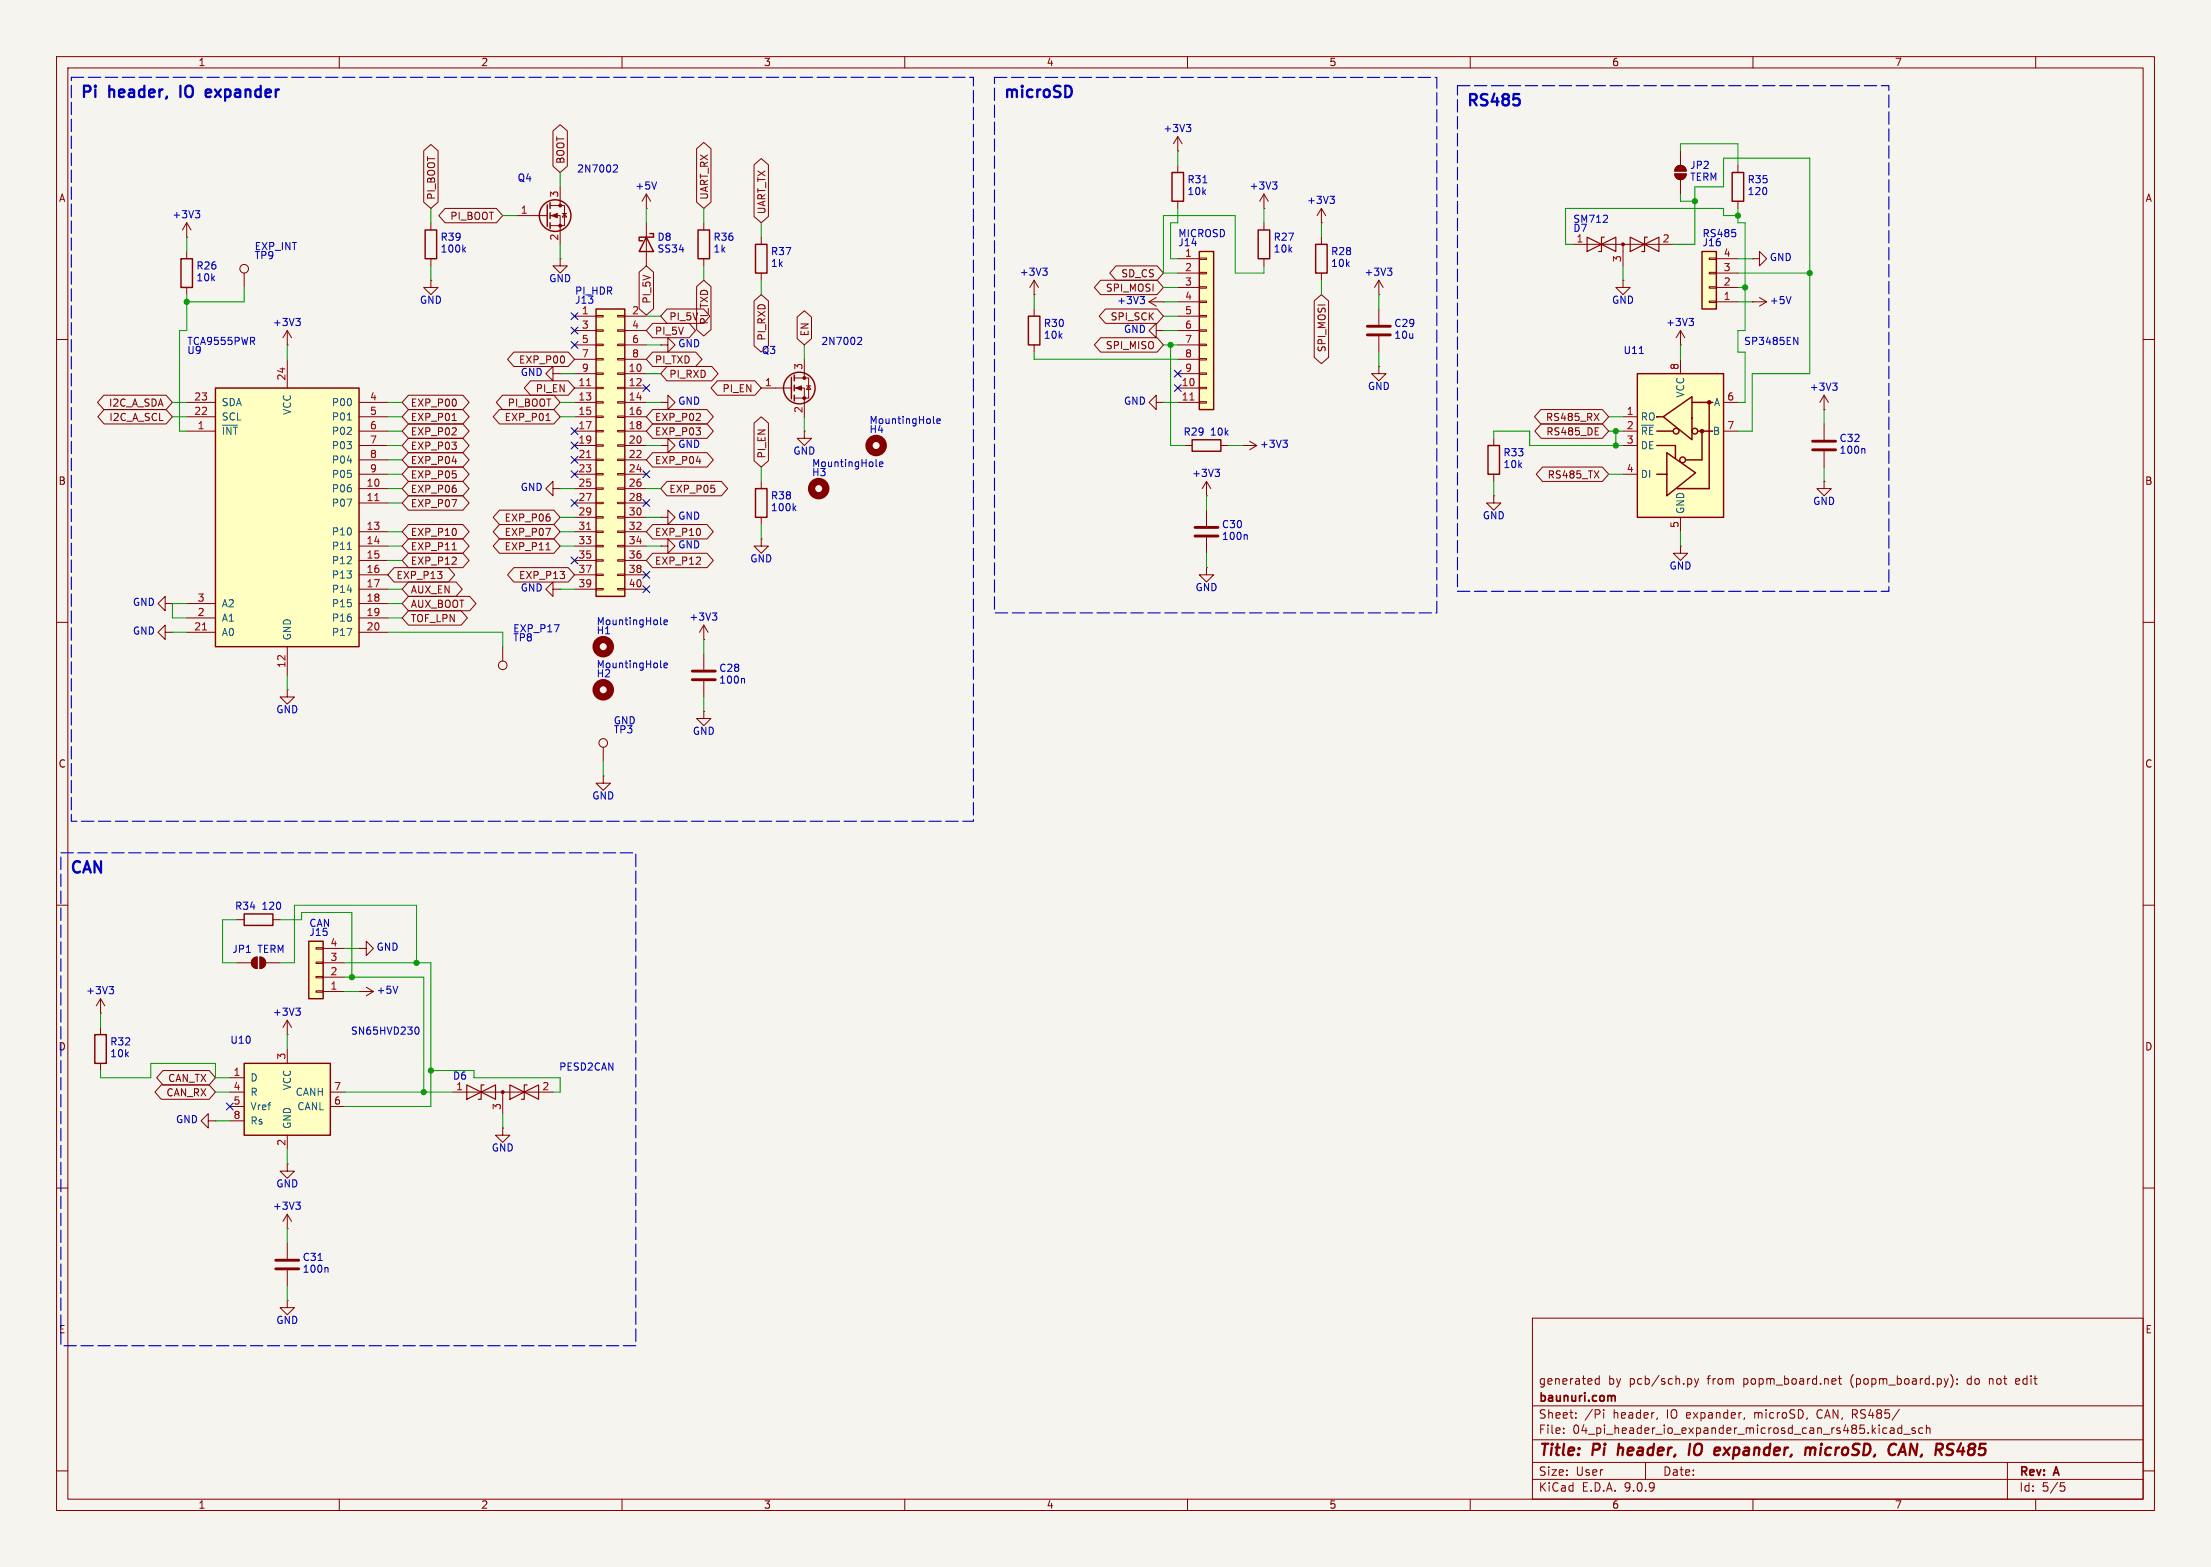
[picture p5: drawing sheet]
<svg xmlns="http://www.w3.org/2000/svg" width="391mm" height="277mm" viewBox="0 0 391 277" stroke-linecap="round" stroke-linejoin="round" font-family="sans-serif">
<defs><g id="words">
<g font-size="2.8" fill="#0000c2">
<text x="14.1" y="17.4">Pi</text>
<text x="19.4" y="17.4">header,</text>
<text x="32.8" y="17.4">IO</text>
<text x="38.1" y="17.4">expander</text>
<text x="177.4" y="17.4">microSD</text>
<text x="259.3" y="18.9">RS485</text>
<text x="12.3" y="154.5">CAN</text>
</g>
<g font-size="2.8" fill="#840000">
<text x="272" y="257.9">Title:</text>
<text x="281.7" y="257.9">Pi</text>
<text x="286.9" y="257.9">header,</text>
<text x="300.3" y="257.9">IO</text>
<text x="305.7" y="257.9">expander,</text>
<text x="322.5" y="257.9">microSD,</text>
<text x="338" y="257.9">CAN,</text>
<text x="347.1" y="257.9">RS485</text>
</g>
<g font-size="2.1" fill="#840000">
<text x="272" y="245">generated</text>
<text x="284.4" y="245">by</text>
<text x="288.2" y="245">pcb/sch.py</text>
<text x="302.1" y="245">from</text>
<text x="308.6" y="245">popm_board.net</text>
<text x="327.6" y="245">(popm_board.py):</text>
<text x="348.4" y="245">do</text>
<text x="352.5" y="245">not</text>
<text x="357.3" y="245">edit</text>
<text x="272" y="251">Sheet:</text>
<text x="272" y="248.2">baunuri.com</text>
<text x="280.2" y="251">/Pi</text>
<text x="285.3" y="251">header,</text>
<text x="294.9" y="251">IO expander,</text>
<text x="310.6" y="251">microSD,</text>
<text x="321.9" y="251">CAN, RS485/</text>
<text x="272" y="253.7">File:</text>
<text x="278.1" y="253.7">04_pi_header_io_expander_microsd_can_rs485.kicad_sch</text>
<text x="272" y="263.9">KiCad</text>
<text x="272" y="261.1">Size:</text>
<text x="278.7" y="261.1">User</text>
<text x="279.7" y="263.9">E.D.A.</text>
<text x="287.3" y="263.9">9.0.9</text>
<text x="294" y="261.1">Date:</text>
<text x="357" y="261.3">Rev:</text>
<text x="357" y="263.9">Id:</text>
<text x="361.1" y="263.9">5/5</text>
<text x="363.4" y="261.3">A</text>
</g>
<g font-size="1.8" fill="#840000">
<text x="35" y="11.9">1</text>
<text x="85" y="11.9">2</text>
<text x="135" y="11.9">3</text>
<text x="185" y="11.9">4</text>
<text x="235" y="11.9">5</text>
<text x="285" y="11.9">6</text>
<text x="335" y="11.9">7</text>
<text x="100" y="29.1" transform="rotate(-90 100 29.1)">BOOT</text>
<text x="10.3" y="35.9">A</text>
<text x="77.2" y="35.4" transform="rotate(-90 77.2 35.4)">PI_BOOT</text>
<text x="125.4" y="35.4" transform="rotate(-90 125.4 35.4)">UART_RX</text>
<text x="379.3" y="35.9">A</text>
<text x="79.5" y="39.1">PI_BOOT</text>
<text x="135.6" y="38" transform="rotate(-90 135.6 38)">UART_TX</text>
<text x="115.3" y="53.8" transform="rotate(-90 115.3 53.8)">PI_5V</text>
<text x="198.2" y="49.2">SD_CS</text>
<text x="115.7" y="59.4">PI_5V</text>
<text x="118.3" y="56.8">PI_5V</text>
<text x="125.4" y="57.5" transform="rotate(-90 125.4 57.5)">PI_TXD</text>
<text x="143.2" y="59.5" transform="rotate(-90 143.2 59.5)">EN</text>
<text x="196.3" y="56.8">SPI_SCK</text>
<text x="91.7" y="64.5">EXP_P00</text>
<text x="115.7" y="64.5">PI_TXD</text>
<text x="135.6" y="60.3" transform="rotate(-90 135.6 60.3)">PI_RXD</text>
<text x="195.5" y="61.9">SPI_MISO</text>
<text x="234.6" y="62.4" transform="rotate(-90 234.6 62.4)">SPI_MOSI</text>
<text x="94.6" y="69.5">PI_EN</text>
<text x="118.3" y="67">PI_RXD</text>
<text x="127.7" y="69.5">PI_EN</text>
<text x="19.2" y="72.1">I2C_A_SDA</text>
<text x="19.2" y="74.6">I2C_A_SCL</text>
<text x="72.5" y="72.1">EXP_P00</text>
<text x="72.5" y="77.2">EXP_P02</text>
<text x="72.5" y="74.6">EXP_P01</text>
<text x="89.1" y="74.6">EXP_P01</text>
<text x="89.7" y="72.1">PI_BOOT</text>
<text x="115.7" y="77.2">EXP_P03</text>
<text x="115.7" y="74.6">EXP_P02</text>
<text x="273.3" y="74.6">RS485_RX</text>
<text x="273.4" y="77.2">RS485_DE</text>
<text x="72.5" y="82.2">EXP_P04</text>
<text x="72.5" y="79.7">EXP_P03</text>
<text x="115.7" y="82.2">EXP_P04</text>
<text x="135.6" y="81.1" transform="rotate(-90 135.6 81.1)">PI_EN</text>
<text x="10.3" y="85.9">B</text>
<text x="72.5" y="89.9">EXP_P07</text>
<text x="72.5" y="84.8">EXP_P05</text>
<text x="72.5" y="87.3">EXP_P06</text>
<text x="118.3" y="87.3">EXP_P05</text>
<text x="273.6" y="84.8">RS485_TX</text>
<text x="379.3" y="85.9">B</text>
<text x="72.5" y="94.9">EXP_P10</text>
<text x="89.1" y="94.9">EXP_P07</text>
<text x="89.1" y="92.4">EXP_P06</text>
<text x="115.7" y="94.9">EXP_P10</text>
<text x="72.5" y="100">EXP_P12</text>
<text x="72.5" y="97.5">EXP_P11</text>
<text x="89.1" y="97.5">EXP_P11</text>
<text x="115.7" y="100">EXP_P12</text>
<text x="70" y="102.6">EXP_P13</text>
<text x="72.5" y="105.1">AUX_EN</text>
<text x="72.5" y="107.6">AUX_BOOT</text>
<text x="91.7" y="102.6">EXP_P13</text>
<text x="72.5" y="110.2">TOF_LPN</text>
<text x="10.3" y="135.9">C</text>
<text x="379.3" y="135.9">C</text>
<text x="10.3" y="185.9">D</text>
<text x="379.3" y="185.9">D</text>
<text x="29.6" y="191.5">CAN_TX</text>
<text x="29.3" y="194">CAN_RX</text>
<text x="10.3" y="235.9">E</text>
<text x="379.3" y="235.9">E</text>
<text x="35" y="266.9">1</text>
<text x="85" y="266.9">2</text>
<text x="135" y="266.9">3</text>
<text x="185" y="266.9">4</text>
<text x="235" y="266.9">5</text>
<text x="285" y="266.9">6</text>
<text x="335" y="266.9">7</text>
</g>
<g font-size="1.8" fill="#0000c2">
<text x="205.6" y="23.4">+3V3</text>
<text x="298.8" y="29.9">JP2</text>
<text x="91.4" y="32.2">Q4</text>
<text x="102" y="30.6">2N7002</text>
<text x="112.3" y="33.6">+5V</text>
<text x="209.9" y="32.5">R31</text>
<text x="209.9" y="34.8">10k</text>
<text x="220.9" y="33.6">+3V3</text>
<text x="298.8" y="32.3">TERM</text>
<text x="309" y="32.5">R35</text>
<text x="309" y="34.8">120</text>
<text x="30.4" y="38.7">+3V3</text>
<text x="231" y="36.1">+3V3</text>
<text x="278.1" y="41.1">D7</text>
<text x="278.1" y="39.5">SM712</text>
<text x="34.6" y="47.7">R26</text>
<text x="44.9" y="44.3">EXP_INT</text>
<text x="44.9" y="45.9">TP9</text>
<text x="77.8" y="45">100k</text>
<text x="77.8" y="42.6">R39</text>
<text x="116.2" y="42.6">D8</text>
<text x="116.2" y="45">SS34</text>
<text x="126.1" y="45">1k</text>
<text x="126.1" y="42.6">R36</text>
<text x="136.2" y="47.5">1k</text>
<text x="136.2" y="45.2">R37</text>
<text x="208.3" y="42">MICROSD</text>
<text x="208.3" y="43.6">J14</text>
<text x="225.1" y="42.6">R27</text>
<text x="225.1" y="45">10k</text>
<text x="235.3" y="45.2">R28</text>
<text x="235.3" y="47.5">10k</text>
<text x="301" y="42">RS485</text>
<text x="301" y="43.6">J16</text>
<text x="312.9" y="46.3">GND</text>
<text x="34.6" y="50.1">10k</text>
<text x="97" y="50.2">GND</text>
<text x="101.6" y="52.2">PI_HDR</text>
<text x="101.6" y="53.8">J13</text>
<text x="180.2" y="48.8">+3V3</text>
<text x="195.5" y="51.8">SPI_MOSI</text>
<text x="197.5" y="54">+3V3</text>
<text x="241.2" y="48.8">+3V3</text>
<text x="312.9" y="54">+5V</text>
<text x="48.2" y="57.7">+3V3</text>
<text x="74.2" y="54">GND</text>
<text x="184.5" y="57.9">R30</text>
<text x="198.7" y="59">GND</text>
<text x="246.5" y="57.9">C29</text>
<text x="285" y="54">GND</text>
<text x="294.5" y="57.7">+3V3</text>
<text x="33" y="61.1">TCA9555PWR</text>
<text x="33" y="62.7">U9</text>
<text x="119.8" y="61.6">GND</text>
<text x="134.6" y="62.7">Q3</text>
<text x="145.1" y="61.1">2N7002</text>
<text x="184.5" y="60.2">10k</text>
<text x="246.5" y="60.2">10u</text>
<text x="287" y="62.7">U11</text>
<text x="308.3" y="61.1">SP3485EN</text>
<text x="92" y="66.7">GND</text>
<text x="119.8" y="71.7">GND</text>
<text x="198.7" y="71.7">GND</text>
<text x="241.8" y="69.3">GND</text>
<text x="319.9" y="69.2">+3V3</text>
<text x="153.7" y="76.6">H4</text>
<text x="153.7" y="75">MountingHole</text>
<text x="209.2" y="77.1">R29</text>
<text x="214.1" y="77.1">10k</text>
<text x="119.8" y="79.4">GND</text>
<text x="140.2" y="80.7">GND</text>
<text x="143.5" y="82.7">MountingHole</text>
<text x="222.7" y="79.4">+3V3</text>
<text x="265.8" y="83.1">10k</text>
<text x="265.8" y="80.7">R33</text>
<text x="325.2" y="80.5">100n</text>
<text x="325.2" y="78.2">C32</text>
<text x="92" y="87">GND</text>
<text x="136.2" y="88.4">R38</text>
<text x="143.5" y="84.3">H3</text>
<text x="210.7" y="84.4">+3V3</text>
<text x="320.5" y="89.6">GND</text>
<text x="119.8" y="92.1">GND</text>
<text x="136.2" y="90.7">100k</text>
<text x="216" y="93.4">C30</text>
<text x="216" y="95.8">100n</text>
<text x="262.1" y="92.1">GND</text>
<text x="119.8" y="97.1">GND</text>
<text x="132.6" y="99.7">GND</text>
<text x="295.1" y="101">GND</text>
<text x="23.4" y="107.3">GND</text>
<text x="92" y="104.8">GND</text>
<text x="211.3" y="104.8">GND</text>
<text x="23.4" y="112.4">GND</text>
<text x="90.7" y="113.5">TP8</text>
<text x="90.7" y="111.9">EXP_P17</text>
<text x="105.4" y="110.6">MountingHole</text>
<text x="105.4" y="112.2">H1</text>
<text x="121.8" y="109.8">+3V3</text>
<text x="105.4" y="119.8">H2</text>
<text x="105.4" y="118.2">MountingHole</text>
<text x="127.1" y="118.8">C28</text>
<text x="127.1" y="121.2">100n</text>
<text x="48.8" y="126.4">GND</text>
<text x="108.4" y="128.1">GND</text>
<text x="108.4" y="129.7">TP3</text>
<text x="122.4" y="130.2">GND</text>
<text x="104.6" y="141.7">GND</text>
<text x="41.5" y="160.9">R34</text>
<text x="46.3" y="160.9">120</text>
<text x="54.6" y="165.5">J15</text>
<text x="54.6" y="163.9">CAN</text>
<text x="41" y="168.5">JP1</text>
<text x="45.6" y="168.5">TERM</text>
<text x="66.5" y="168.3">GND</text>
<text x="15.1" y="175.8">+3V3</text>
<text x="48.2" y="179.6">+3V3</text>
<text x="66.5" y="175.9">+5V</text>
<text x="19.4" y="184.9">R32</text>
<text x="40.6" y="184.6">U10</text>
<text x="62" y="183">SN65HVD230</text>
<text x="19.4" y="187.2">10k</text>
<text x="80" y="190.9">D6</text>
<text x="98.8" y="189.3">PESD2CAN</text>
<text x="31" y="198.7">GND</text>
<text x="86.9" y="203.9">GND</text>
<text x="48.2" y="213.9">+3V3</text>
<text x="48.8" y="210.2">GND</text>
<text x="53.4" y="225.3">100n</text>
<text x="53.4" y="223">C31</text>
<text x="48.8" y="234.4">GND</text>
</g>
<g font-size="1.8" fill="#a90000">
<text x="98.8" y="35" transform="rotate(-90 98.8 35)">3</text>
<text x="92" y="37.9">1</text>
<text x="98.8" y="42.6" transform="rotate(-90 98.8 42.6)">2</text>
<text x="209.5" y="45.5">1</text>
<text x="278.7" y="42.9">1</text>
<text x="286.8" y="46.4" transform="rotate(-90 286.8 46.4)">3</text>
<text x="293.9" y="42.9">2</text>
<text x="304.7" y="45.5">4</text>
<text x="209.5" y="48">2</text>
<text x="209.5" y="50.6">3</text>
<text x="209.5" y="53.1">4</text>
<text x="304.7" y="53.1">1</text>
<text x="304.7" y="50.6">2</text>
<text x="304.7" y="48">3</text>
<text x="102.8" y="55.6">1</text>
<text x="102.8" y="58.2">3</text>
<text x="111.7" y="55.6">2</text>
<text x="111.7" y="58.2">4</text>
<text x="209.5" y="55.6">5</text>
<text x="209.5" y="58.2">6</text>
<text x="102.8" y="60.7">5</text>
<text x="102.8" y="63.3">7</text>
<text x="102.8" y="65.8">9</text>
<text x="111.1" y="65.8">10</text>
<text x="111.7" y="60.7">6</text>
<text x="111.7" y="63.3">8</text>
<text x="142" y="65.5" transform="rotate(-90 142 65.5)">3</text>
<text x="209.5" y="60.7">7</text>
<text x="209.5" y="63.3">8</text>
<text x="209.5" y="65.8">9</text>
<text x="296.9" y="65.5" transform="rotate(-90 296.9 65.5)">8</text>
<text x="34.2" y="70.9">23</text>
<text x="50.5" y="67.4" transform="rotate(-90 50.5 67.4)">24</text>
<text x="65.3" y="70.9">4</text>
<text x="102.2" y="68.3">11</text>
<text x="102.2" y="70.9">13</text>
<text x="111.1" y="68.3">12</text>
<text x="111.1" y="70.9">14</text>
<text x="135.2" y="68.3">1</text>
<text x="208.9" y="68.3">10</text>
<text x="208.9" y="70.9">11</text>
<text x="305.4" y="70.9">6</text>
<text x="34.2" y="73.4">22</text>
<text x="34.9" y="76">1</text>
<text x="65.3" y="73.4">5</text>
<text x="65.3" y="76">6</text>
<text x="102.2" y="73.4">15</text>
<text x="102.2" y="76">17</text>
<text x="111.1" y="73.4">16</text>
<text x="111.1" y="76">18</text>
<text x="142" y="73.1" transform="rotate(-90 142 73.1)">2</text>
<text x="287.6" y="73.4">1</text>
<text x="287.6" y="76">2</text>
<text x="305.4" y="76">7</text>
<text x="65.3" y="78.5">7</text>
<text x="65.3" y="81">8</text>
<text x="65.3" y="83.6">9</text>
<text x="102.2" y="78.5">19</text>
<text x="102.2" y="81">21</text>
<text x="102.2" y="83.6">23</text>
<text x="111.1" y="78.5">20</text>
<text x="111.1" y="81">22</text>
<text x="111.1" y="83.6">24</text>
<text x="287.6" y="78.5">3</text>
<text x="287.6" y="83.6">4</text>
<text x="64.7" y="86.1">10</text>
<text x="64.7" y="88.7">11</text>
<text x="102.2" y="86.1">25</text>
<text x="102.2" y="88.7">27</text>
<text x="111.1" y="86.1">26</text>
<text x="111.1" y="88.7">28</text>
<text x="64.7" y="93.7">13</text>
<text x="102.2" y="91.2">29</text>
<text x="102.2" y="93.7">31</text>
<text x="111.1" y="91.2">30</text>
<text x="111.1" y="93.7">32</text>
<text x="296.9" y="93.4" transform="rotate(-90 296.9 93.4)">5</text>
<text x="64.7" y="96.3">14</text>
<text x="64.7" y="98.8">15</text>
<text x="64.7" y="101.4">16</text>
<text x="102.2" y="96.3">33</text>
<text x="102.2" y="98.8">35</text>
<text x="102.2" y="101.4">37</text>
<text x="111.1" y="96.3">34</text>
<text x="111.1" y="98.8">36</text>
<text x="111.1" y="101.4">38</text>
<text x="34.9" y="106.4">3</text>
<text x="64.7" y="103.9">17</text>
<text x="64.7" y="106.4">18</text>
<text x="102.2" y="103.9">39</text>
<text x="111.1" y="103.9">40</text>
<text x="34.2" y="111.5">21</text>
<text x="34.9" y="109">2</text>
<text x="64.7" y="109">19</text>
<text x="64.7" y="111.5">20</text>
<text x="50.5" y="118.2" transform="rotate(-90 50.5 118.2)">12</text>
<text x="58.3" y="167.4">4</text>
<text x="58.3" y="172.5">2</text>
<text x="58.3" y="169.9">3</text>
<text x="58.3" y="175">1</text>
<text x="41.2" y="190.3">1</text>
<text x="50.5" y="187.4" transform="rotate(-90 50.5 187.4)">3</text>
<text x="41.2" y="192.8">4</text>
<text x="41.2" y="195.3">5</text>
<text x="41.2" y="197.9">8</text>
<text x="59" y="192.8">7</text>
<text x="59" y="195.3">6</text>
<text x="80.6" y="192.8">1</text>
<text x="88.6" y="196.3" transform="rotate(-90 88.6 196.3)">3</text>
<text x="95.8" y="192.8">2</text>
<text x="50.5" y="202.6" transform="rotate(-90 50.5 202.6)">2</text>
</g>
<g font-size="1.8" fill="#006464">
<text x="39.1" y="72">SDA</text>
<text x="58.6" y="72">P00</text>
<text x="298" y="70.4" transform="rotate(-90 298 70.4)">VCC</text>
<text x="303" y="72">A</text>
<text x="39.1" y="74.5">SCL</text>
<text x="39.1" y="77.1">~{INT}</text>
<text x="51.7" y="73.4" transform="rotate(-90 51.7 73.4)">VCC</text>
<text x="58.6" y="74.5">P01</text>
<text x="58.6" y="77.1">P02</text>
<text x="290.1" y="74.5">RO</text>
<text x="290.1" y="77.1">~{RE}</text>
<text x="302.8" y="77.1">B</text>
<text x="58.6" y="79.6">P03</text>
<text x="58.6" y="82.2">P04</text>
<text x="290.1" y="79.6">DE</text>
<text x="58.6" y="84.7">P05</text>
<text x="58.6" y="87.2">P06</text>
<text x="58.6" y="89.8">P07</text>
<text x="290.1" y="84.7">DI</text>
<text x="58.6" y="94.9">P10</text>
<text x="298" y="90.9" transform="rotate(-90 298 90.9)">GND</text>
<text x="58.6" y="97.4">P11</text>
<text x="58.6" y="99.9">P12</text>
<text x="39.1" y="107.6">A2</text>
<text x="58.6" y="102.5">P13</text>
<text x="58.6" y="105">P14</text>
<text x="58.6" y="107.6">P15</text>
<text x="39.1" y="110.1">A1</text>
<text x="39.1" y="112.6">A0</text>
<text x="51.7" y="113.3" transform="rotate(-90 51.7 113.3)">GND</text>
<text x="58.6" y="110.1">P16</text>
<text x="58.6" y="112.6">P17</text>
<text x="44.2" y="191.4">D</text>
<text x="44.2" y="193.9">R</text>
<text x="44.2" y="196.5">Vref</text>
<text x="51.7" y="192.8" transform="rotate(-90 51.7 192.8)">VCC</text>
<text x="52.2" y="193.9">CANH</text>
<text x="52.5" y="196.5">CANL</text>
<text x="44.2" y="199">Rs</text>
<text x="51.7" y="199.7" transform="rotate(-90 51.7 199.7)">GND</text>
</g>
</g></defs>
<path d="M0 0h391v277h-391z" fill="#f5f4ef" stroke="#f5f4ef" stroke-width=".18"/>
<g fill="none" stroke="#840000" stroke-width=".18">
<path d="M10 10h371v257h-371zM12 12h367v253h-367zM60 10v2M110 10v2M160 10v2M210 10v2M260 10v2M310 10v2M360 10v2M76.2 39.4v1.3M91.4 38.1h5.4M97.3 36.3h2.5v3.6h-2.5"/>
<path d="M97.3 38.1h1.8v5.1M99.1 33v3.3M99.4 37.7h.8M99.8 37.7l.4 .7h-.8zM76.2 49.5v1.3h1.3l-1.3 1.3-1.3-1.3h1.3M76.2 49.5h.1M76.2 45.7v1.3M99.1 45.7v1.3h1.2l-1.2 1.3-1.3-1.3h1.3M99.1 45.7h.1M278.1 43.2h17.8M287 49.5v1.3h1.3l-1.3 1.3-1.3-1.3h1.3M287 49.5h.1"/>
<path d="M287 43.2v3.8M10 60h2M97.8 66.1v-1.3l-1.3 1.3 1.3 1.2v-1.2h1.3M99.1 66.1h.1M116.8 61h1.3v-1.3l1.3 1.3-1.3 1.2v-1.2M116.8 61h.1M116.8 71.1h1.3v-1.2l1.3 1.2-1.3 1.3v-1.3M116.8 71.1h.1M134.6 68.6h5.4M140.5 66.8h2.5v3.6h-2.5M140.5 68.6h1.7v5.1M142.2 76.2v1.3h1.3l-1.3 1.3-1.2-1.3h1.2"/>
<path d="M142.2 76.2h.1M142.2 63.5v3.3M142.6 68.2h.8M143 68.2l.4 .6h-.8zM204.5 71.1v-1.2l-1.3 1.2 1.3 1.3v-1.3h1.2M205.7 71.1h.1M379 60h2M97.8 86.4v-1.3l-1.3 1.3 1.3 1.2v-1.2h1.3M99.1 86.4h.1M134.6 85.1v1.3M134.6 91.5v1.2M213.4 87.6h.1"/>
<path d="M213.4 85.1v2.5M213.4 90.2v2.8M213.4 95v2.8M213.4 85.1l-.8 1.3M213.4 85.1l.7 1.3M10 110h2M213.4 100.3v1.3h1.2l-1.2 1.3-1.3-1.3h1.3M213.4 100.3h.1M379 110h2M10 160h2M63.5 175.3h.1M63.5 175.3h2.5"/>
<path d="M64.8 174.5l1.2 .8M66 175.3l-1.2 .7M379 160h2M50.8 182.9h.1M50.8 180.4l-.8 1.2M50.8 180.4l.8 1.2M50.8 180.4v2.5M10 210h2M379 210h2M271 233h108v32h-108zM271 258.5h108M271 254.5h108"/>
<path d="M271 248.5h108M276.5 253.3v.1M276.5 252.5v.1M278.7 250.6v.1M278.7 249.8v.1M282.8 243.2v1.5M282.8 243.8l-.4-.1-.3 .3v.4l.1 .2h.6M283.6 249.2v.1M283.6 249.7v1M291 258.5v3M293.1 250.6l-.1 .3M298.6 243.7l.4 .1 .2 .2-.1 .6-.5 .1"/>
<path d="M299.7 243.7l.3 1M300 244.7l-.1 .4-.2 .1M300.4 243.7l-.4 1M308.5 250.6l-.1 .3M324.5 243.7l.2 .4-.7 .1M324.6 244.6l-.1 .1M325.1 243.7h.6M325.3 243.2v1.3l.4 .2M333.2 252.4l.5 .1M333.7 253.3l-.5 .1M334.3 252.5h.6l.1 .9M335 252.8h-.5a.29 .29 0 0 0-.3 .3 .29 .29 0 0 0 .3 .3l.5-.1"/>
<path d="M336.3 252.5l-.4-.1-.3 .3v.4l.1 .2h.6M336.3 251.9v1.5M336.7 253.5h1.1M338.7 252.5l-.4-.1-.2 .2 .1 .2 .5 .2v.3h-.6M340 252.5l-.4-.1-.3 .3v.4l.2 .2h.5M340.7 252.5l.2-.1 .3 .1 .1 .9M340.7 251.9v1.5M345 243a1.72 1.72 0 0 1 0 2.3M346.1 244.6v.1M346.1 243.8v.1M351.8 243.7v1M351.9 243.8h-.1"/>
<path d="M355 258.5v6.5M357 243.7h-.3l-.2 .2v.7l.5 .1M357.2 244.1l-.7 .1M10 260h2M60 265v2M110 265v2M160 265v2M210 265v2M260 265v2M271 261.5h108M310 265v2M360 265v2"/>
<path d="M364.4 262.1h.7M364.5 262.7h.4l.3 .3-.2 .5-.5 .1M379 260h2"/>
</g>
<path d="M286.3 255.2l-.2 2M298.9 255.2l-.3 2M304.9 255.9l.9 1.3M305.9 255.9l-1.2 1.3M319.7 255.9l.4 .1 .1 .2M320.2 256.2a.5 .5 0 0 1 .8-.2l-.1 1.2M320.2 256.2l-.1 1M335.7 257.2l.9-2 .4 2M335.9 256.6h1M346.8 255.1l-.7 1.5h1.3" fill="none" stroke="#840000" stroke-width=".4"/>
<path d="M285.1 246.8h.5v.9" fill="none" stroke="#840000" stroke-width=".3"/>
<g fill="none" stroke="#840000" stroke-width=".25">
<path d="M96.8 36.2v3.8M97.3 35.8v1M97.3 37.6v1M97.3 39.4v1M75.2 40.7h2v5h-2zM140 66.7v3.8M140.5 66.3v1M140.5 68.1v1M140.5 69.9v1M133.6 86.4h2v5.1h-2z"/>
<circle cx="98.2" cy="38.1" r="2.79"/>
<circle cx="141.4" cy="68.6" r="2.79"/>
</g>
<g fill="#840000" stroke="#840000" stroke-width=".18">
<path d="M97.5 38.1l1.1-.4v.8z"/>
<path d="M140.7 68.6l1-.4v.8z"/>
<circle cx="99.1" cy="36.3" r=".25"/>
<circle cx="99.1" cy="39.9" r=".25"/>
<circle cx="142.2" cy="66.8" r=".25"/>
<circle cx="142.2" cy="70.4" r=".25"/>
<circle cx="287" cy="43.2" r=".25"/>
</g>
<circle cx="154.9" cy="78.8" r="1.27" fill="none" stroke="#840000" stroke-width="1.3"/>
<path d="M211.3 93.2h4.1M211.3 94.8h4.1" fill="none" stroke="#840000" stroke-width=".51"/>
<path d="M280.7 41.9v2.6l5-2.6v2.6zM283.7 41.9h-.5v2.6h-.5M288.3 41.9l5.1 2.6v-2.6l-5.1 2.6zM291.3 41.9h-.5v2.6h-.5" fill="none" stroke="#840000" stroke-width=".2"/>
<path d="M54.6 166.4h2.5v10.1h-2.5z" fill="#ffffc2"/>
<path d="M54.6 166.4h2.5v10.1h-2.5z" fill="none" stroke="#840000" stroke-width=".25"/>
<g fill="none" stroke="#840000" stroke-width=".18">
<path d="M297.2 58.4l-.8 1.3M297.2 58.4l.7 1.3M297.2 58.4v2.6M297.2 61h.1M322.6 72.4h.1M322.6 69.9l-.8 1.2M322.6 69.9l.7 1.2M322.6 69.9v2.5M116.8 96.5h1.3v-1.2l1.3 1.2-1.3 1.3v-1.3M116.8 96.5h.1M124.5 115.6v2.8M106.7 137.2v1.2h1.2l-1.2 1.3-1.3-1.3h1.3"/>
<path d="M106.7 137.2h.1M124.5 120.4v2.8M55.9 175.1h1.2v.3h-1.2zM55.9 172.6h1.2v.3h-1.2zM55.9 170.1h1.2v.2h-1.2zM55.9 167.5h1.2v.3h-1.2zM57.1 175.3h3.9M57.1 172.7h3.9M57.1 170.2h3.9M57.1 167.7h3.9M63.5 167.7h1.3v-1.3l1.2 1.3-1.2 1.2v-1.2M63.5 167.7h.1"/>
</g>
<path d="M122.4 118.6h4.1M122.4 120.2h4.1" fill="none" stroke="#840000" stroke-width=".51"/>
<path d="M105.4 54.6h5.1v50.8h-5.1z" fill="#ffffc2"/>
<path d="M105.4 54.6h5.1v50.8h-5.1zM114.3 41.9l1.3 2.6h-2.6zM114.9 41.3h.7v.6h-2.6v.7h.7M123.4 40.7h2.1v5h-2.1zM133.6 43.2h2v5.1h-2z" fill="none" stroke="#840000" stroke-width=".25"/>
<g fill="none" stroke="#840000" stroke-width=".18">
<path d="M114.3 39.4v7.6M124.5 39.4v1.3M101.6 55.9h3.8M101.6 58.4h3.8M105.4 55.8h1.3v.2h-1.3zM105.4 58.3h1.3v.3h-1.3zM109.2 55.8h1.3v.2h-1.3zM109.2 58.3h1.3v.3h-1.3zM110.5 55.9h3.8M110.5 58.4h3.8M124.5 45.7v1.3M134.6 41.9v1.3"/>
<path d="M134.6 48.3v1.2M101.6 61h3.8M101.6 63.5h3.8M101.6 66.1h3.8M101.6 68.6h3.8M101.6 71.1h3.8M101.6 73.7h3.8M101.6 76.2h3.8M101.6 78.8h3.8M105.4 60.8h1.3v.3h-1.3zM105.4 63.4h1.3v.2h-1.3zM105.4 65.9h1.3v.3h-1.3z"/>
<path d="M105.4 68.5h1.3v.2h-1.3zM105.4 71h1.3v.3h-1.3zM105.4 73.5h1.3v.3h-1.3zM105.4 76.1h1.3v.2h-1.3zM105.4 78.6h1.3v.3h-1.3zM109.2 60.8h1.3v.3h-1.3zM109.2 63.4h1.3v.2h-1.3zM109.2 65.9h1.3v.3h-1.3zM109.2 68.5h1.3v.2h-1.3zM109.2 71h1.3v.3h-1.3zM109.2 73.5h1.3v.3h-1.3zM109.2 76.1h1.3v.2h-1.3z"/>
<path d="M109.2 78.6h1.3v.3h-1.3zM110.5 61h3.8M110.5 63.5h3.8M110.5 66.1h3.8M110.5 68.6h3.8M110.5 71.1h3.8M110.5 73.7h3.8M110.5 76.2h3.8M110.5 78.8h3.8M101.6 81.3h3.8M101.6 83.8h3.8M101.6 86.4h3.8"/>
<path d="M101.6 88.9h3.8M101.6 91.5h3.8M101.6 94h3.8M101.6 96.5h3.8M101.6 99.1h3.8M105.4 81.2h1.3v.2h-1.3zM105.4 83.7h1.3v.3h-1.3zM105.4 86.2h1.3v.3h-1.3zM105.4 88.8h1.3v.2h-1.3zM105.4 91.3h1.3v.3h-1.3zM105.4 93.9h1.3v.2h-1.3zM105.4 96.4h1.3v.3h-1.3z"/>
<path d="M105.4 98.9h1.3v.3h-1.3zM109.2 81.2h1.3v.2h-1.3zM109.2 83.7h1.3v.3h-1.3zM109.2 86.2h1.3v.3h-1.3zM109.2 88.8h1.3v.2h-1.3zM109.2 91.3h1.3v.3h-1.3zM109.2 93.9h1.3v.2h-1.3zM109.2 96.4h1.3v.3h-1.3zM109.2 98.9h1.3v.3h-1.3zM110.5 81.3h3.8M110.5 83.8h3.8M110.5 86.4h3.8"/>
<path d="M110.5 88.9h3.8M110.5 91.5h3.8M110.5 94h3.8M110.5 96.5h3.8M110.5 99.1h3.8M134.6 95.3v1.2h1.3l-1.3 1.3-1.3-1.3h1.3M134.6 95.3h.1M101.6 101.6h3.8M101.6 104.2h3.8M105.4 101.5h1.3v.2h-1.3zM105.4 104h1.3v.3h-1.3zM109.2 101.5h1.3v.2h-1.3z"/>
<path d="M109.2 104h1.3v.3h-1.3zM110.5 101.6h3.8M110.5 104.2h3.8M124.5 125.7v1.3h1.2l-1.2 1.3-1.3-1.3h1.3M124.5 125.7h.1"/>
</g>
<path d="M103.7 68.2h.8M103.7 80.9h.8M103.7 93.6h.8" fill="none" stroke="#a90000" stroke-width=".18"/>
<circle cx="144.8" cy="86.4" r="1.27" fill="none" stroke="#840000" stroke-width="1.3"/>
<path d="M38.1 68.6h25.4v45.7h-25.4z" fill="#ffffc2"/>
<path d="M32 45.7h2v5.1h-2zM38.1 68.6h25.4v45.7h-25.4zM210.8 77.7h5.1v2.1h-5.1zM43.2 161.6h5.1v2h-5.1z" fill="none" stroke="#840000" stroke-width=".25"/>
<g fill="none" stroke="#840000" stroke-width=".18">
<path d="M33 39.4l-.7 1.3M33 39.4l.8 1.3M33 39.4v2.5M114.3 36.8h.1M114.3 34.3l-.8 1.3M114.3 34.3l.8 1.3M114.3 34.3v2.5M33 41.9h.1M33 44.5v1.2M33 50.8v1.3M33 71.1h5.1M33 73.7h5.1"/>
<path d="M33 76.2h5.1M50.8 63.5v5.1M63.5 71.1h5.1M63.5 73.7h5.1M63.5 76.2h5.1M63.5 78.8h5.1M116.8 78.8h1.3v-1.3l1.3 1.3-1.3 1.2v-1.2M116.8 78.8h.1M209.5 78.8h1.3M215.9 78.8h1.3M63.5 81.3h5.1M63.5 83.8h5.1"/>
<path d="M63.5 86.4h5.1M63.5 88.9h5.1M63.5 94h5.1M63.5 96.5h5.1M63.5 99.1h5.1M116.8 91.5h1.3v-1.3l1.3 1.3-1.3 1.2v-1.2M116.8 91.5h.1M33 106.7h5.1M33 109.2h5.1M33 111.8h5.1M50.8 114.3v5.1M63.5 106.7h5.1"/>
<path d="M63.5 109.2h5.1M63.5 111.8h5.1M63.5 101.6h5.1M63.5 104.2h5.1M88.9 114.3v2.6M97.8 104.2v-1.3l-1.3 1.3 1.3 1.2v-1.2h1.3M99.1 104.2h.1M124.5 113h.1M124.5 110.5l-.8 1.3M124.5 110.5l.7 1.3M124.5 110.5v2.5M50.8 121.9v1.3h1.3l-1.3 1.3-1.3-1.3h1.3"/>
<path d="M50.8 121.9h.1M106.7 132.1v2.5M41.9 170.2h2.5M41.9 162.6h1.3M44.7 169.5l.8-.3v2a1.02 1.02 0 0 1-1-.6 1.02 1.02 0 0 1 .2-1.1zM46 169.2a1.02 1.02 0 0 1 1 1 1.02 1.02 0 0 1-1 1zM47 170.2h2.5M48.3 162.6h1.2M36.8 198.1v-1.2l-1.2 1.2 1.2 1.3v-1.3h1.3M38.1 198.1h.1M50.8 205.8v1.2h1.3l-1.3 1.3-1.3-1.3h1.3M50.8 205.8h.1"/>
<circle cx="88.9" cy="117.6" r=".76"/>
<circle cx="106.7" cy="131.3" r=".76"/>
</g>
<path d="M66.3 88.5h.7M35.8 111.4h.7" fill="none" stroke="#a90000" stroke-width=".18"/>
<path d="M61.4 74.3h.7M61.4 97.1h.7" fill="none" stroke="#006464" stroke-width=".18"/>
<g fill="none" stroke="#840000" stroke-width="1.3">
<circle cx="106.7" cy="114.3" r="1.27"/>
<circle cx="106.7" cy="121.9" r="1.27"/>
</g>
<g fill="#840000" stroke="#840000" stroke-width=".18">
<path d="M44.7 169.5l.8-.3v2a1.02 1.02 0 0 1-1-.6 1.02 1.02 0 0 1 .2-1.1z"/>
<path d="M46 169.2a1.02 1.02 0 0 1 1 1 1.02 1.02 0 0 1-1 1z"/>
</g>
<path d="M43.2 188h15.2v12.7h-15.2z" fill="#ffffc2"/>
<path d="M43.2 188h15.2v12.7h-15.2z" fill="none" stroke="#840000" stroke-width=".25"/>
<path d="M40.6 190.5h2.6M40.6 193.1h2.6M40.6 195.6h2.6M40.6 198.1h2.6M50.8 185.4v2.6M58.4 193.1h2.6M58.4 195.6h2.6M80 193.1h17.8M88.9 193.1v3.8M50.8 200.7v2.5" fill="none" stroke="#840000" stroke-width=".18"/>
<path d="M82.5 191.8v2.5l5.1-2.5v2.5zM85.6 191.8h-.5v2.5h-.5M90.2 191.8l5 2.5v-2.5l-5 2.5zM93.2 191.8h-.5v2.5h-.5" fill="none" stroke="#840000" stroke-width=".2"/>
<circle cx="88.9" cy="193.1" r=".25" fill="#840000" stroke="#840000" stroke-width=".18"/>
<path d="M301 44.5h2.5v10.1h-2.5z" fill="#ffffc2"/>
<path d="M207.3 30.5h2v5.1h-2zM181.9 55.9h2v5.1h-2zM301 44.5h2.5v10.1h-2.5zM263.1 78.8h2.1v5h-2.1zM16.8 182.9h2v5.1h-2z" fill="none" stroke="#840000" stroke-width=".25"/>
<g fill="none" stroke="#840000" stroke-width=".18">
<path d="M208.3 26.7h.1M208.3 24.1l-.8 1.3M208.3 24.1l.7 1.3M208.3 24.1v2.6M208.3 29.2v1.3M208.3 35.6v1.2M296.2 30.7h2a1.02 1.02 0 0 1-1 1.1 1.02 1.02 0 0 1-1-1.1zM296.5 29.5a1.02 1.02 0 0 1 1.1-.2 1.02 1.02 0 0 1 .6 .9h-2zM297.2 26.7v2.5M297.2 31.8v2.5M43.2 48.3v2.5M50.8 58.4l-.8 1.3"/>
<path d="M50.8 58.4l.8 1.3M50.8 58.4v2.6M182.9 52.1h.1M182.9 49.5l-.8 1.3M182.9 49.5l.7 1.3M182.9 49.5v2.6M182.9 54.6v1.3M203.2 53.4h2.5M203.2 53.4l1.3 .7M204.5 58.4v-1.2l-1.3 1.2 1.3 1.3v-1.3h1.2M204.5 52.6l-1.3 .8M205.7 58.4h.1"/>
<path d="M205.7 53.4h.1M243.8 52.1h.1M243.8 49.5l-.7 1.3M243.8 49.5l.8 1.3M243.8 49.5v2.6M243.8 54.6v2.8M243.8 59.4v2.8M302.3 53.2h1.2v.3h-1.2zM302.3 50.7h1.2v.2h-1.2zM302.3 48.1h1.2v.3h-1.2zM302.3 45.6h1.2v.3h-1.2zM303.5 53.4h3.8"/>
<path d="M303.5 50.8h3.8M303.5 48.3h3.8M303.5 45.7h3.8M50.8 61h.1M182.9 61v1.2M219.7 78.8h.1M219.7 78.8h2.5M221 78l1.2 .8M222.2 78.8l-1.2 .7M243.8 64.8v1.3h1.3l-1.3 1.2-1.2-1.2h1.2M243.8 64.8h.1M264.2 77.5v1.3"/>
<path d="M322.6 74.9v2.8M322.6 79.8v2.8M264.2 87.6v1.3h1.2l-1.2 1.3-1.3-1.3h1.3M264.2 87.6h.1M264.2 83.8v1.3M297.2 96.5v1.3h1.2l-1.2 1.3-1.3-1.3h1.3M297.2 96.5h.1M322.6 85.1v1.3h1.2l-1.2 1.2-1.3-1.2h1.3M322.6 85.1h.1M17.8 179.1h.1M17.8 176.5v2.6M17.8 176.5l-.8 1.3"/>
<path d="M17.8 176.5l.7 1.3M17.8 181.6v1.3M17.8 188v1.2M88.9 199.4v1.3h1.3l-1.3 1.2-1.3-1.2h1.3M88.9 199.4h.1"/>
<circle cx="43.2" cy="47.5" r=".76"/>
</g>
<path d="M241.8 57.7h4.1M241.8 59.2h4.1M320.5 78h4.1M320.5 79.5h4.1" fill="none" stroke="#840000" stroke-width=".51"/>
<g fill="#840000" stroke="#840000" stroke-width=".18">
<path d="M296.5 29.5a1.02 1.02 0 0 1 1.1-.2 1.02 1.02 0 0 1 .6 .9h-2z"/>
<path d="M296.2 30.7h2a1.02 1.02 0 0 1-1 1.1 1.02 1.02 0 0 1-1-1.1z"/>
</g>
<path d="M289.6 66.1h15.2v25.4h-15.2z" fill="#ffffc2"/>
<g fill="none" stroke="#840000" stroke-width=".25">
<path d="M289.6 66.1h15.2v25.4h-15.2zM293 78.8h3.3v2.2M293 76.2h2.9M293.1 73.7h-.1h1M294.1 73.7l5.1-3.6v7.6zM299.2 71.1h3.7M300.2 76.2h2.7M301 76.2v5.1h-2.9M302.3 71.1v15.3h-5.8M293 83.8h1.6M294.8 80l5 3.6-5 4z"/>
<circle cx="296.4" cy="76.2" r=".51"/>
<circle cx="299.7" cy="76.2" r=".51"/>
<circle cx="297.6" cy="81.3" r=".51"/>
</g>
<g fill="#840000" stroke="#840000" stroke-width=".25">
<circle cx="301" cy="76.2" r=".28"/>
<circle cx="302.3" cy="71.1" r=".28"/>
</g>
<g fill="none" stroke="#840000" stroke-width=".18">
<path d="M233.7 39.4h.1M233.7 36.8l-.8 1.3M233.7 36.8l.7 1.3M233.7 36.8v2.6M287 73.7h2.6M287 76.2h2.6M287 78.8h2.6M297.2 63.5v2.6M304.8 76.2h2.5M304.8 71.1h2.5M287 83.8h2.6M297.2 91.5v2.5"/>
<path d="M50.8 219.7v2.8M50.8 224.5v2.8"/>
</g>
<path d="M48.8 222.8h4M48.8 224.3h4" fill="none" stroke="#840000" stroke-width=".51"/>
<path d="M212.1 44.5h2.5v27.9h-2.5z" fill="#ffffc2"/>
<path d="M306.3 30.5h2.1v5.1h-2.1zM212.1 44.5h2.5v27.9h-2.5zM222.5 40.7h2v5h-2zM232.7 43.2h2v5.1h-2z" fill="none" stroke="#840000" stroke-width=".25"/>
<g fill="none" stroke="#840000" stroke-width=".18">
<path d="M74.9 26.7l1.3-1.2 1.3 1.2v9l-1.3 1.1-1.3-1.1zM78.7 36.8h9.1l1.1 1.3-1.1 1.3h-9.1l-1.1-1.3zM97.8 23.1l1.3-1.1 1.2 1.1v6.3l-1.2 1.1-1.3-1.1zM123.2 26.3l1.3-1.1 1.2 1.1v9.4l-1.2 1.1-1.3-1.1zM133.3 29.1l1.3-1.1 1.3 1.1v9.2l-1.3 1.1-1.3-1.1zM223.5 36.8h.1M223.5 34.3v2.5M223.5 39.4v1.3M223.5 34.3l-.7 1.3M223.5 34.3l.8 1.3M307.3 29.2v1.3M307.3 35.6v1.2"/>
<path d="M113 48.1l1.3-1.1 1.3 1.1v6.5l-1.3 1.1-1.3-1.1zM115.4 57.2h6.5l1.1 1.2-1.1 1.3h-6.5l-1.1-1.3zM118 54.6h6.4l1.1 1.3-1.1 1.3h-6.4l-1.2-1.3zM123.2 50.7l1.3-1.2 1.2 1.2v7.6l-1.2 1.1-1.3-1.1zM133.3 53.2l1.3-1.1 1.3 1.1v7.9l-1.3 1.1-1.3-1.1zM141 56l1.2-1.1 1.3 1.1v3.9l-1.3 1.1-1.2-1.1zM194.6 49.5h10l1.1 1.3-1.1 1.3h-10l-1.1-1.3zM194.6 59.7h10l1.1 1.3-1.1 1.2h-10l-1.1-1.2zM195.5 54.6h9.1l1.1 1.3-1.1 1.3h-9.1l-1.1-1.3zM197.4 47h7.2l1.1 1.3-1.1 1.2h-7.2l-1.1-1.2zM208.3 45.7h3.8M208.3 48.3h3.8"/>
<path d="M208.3 50.8h3.8M208.3 53.4h3.8M208.3 55.9h3.8M208.3 58.4h3.8M212.1 45.6h1.3v.3h-1.3zM212.1 48.1h1.3v.3h-1.3zM212.1 50.7h1.3v.2h-1.3zM212.1 53.2h1.3v.3h-1.3zM212.1 55.8h1.3v.2h-1.3zM212.1 58.3h1.3v.3h-1.3zM223.5 45.7v1.3M232.4 53.2l1.3-1.1 1.3 1.1v10l-1.3 1.1-1.3-1.1z"/>
<path d="M233.7 41.9v1.3M233.7 48.3v1.2M309.9 53.4h.1M309.9 45.7h1.2v-1.2l1.3 1.2-1.3 1.3v-1.3M309.9 45.7h.1M309.9 53.4h2.5M311.1 52.6l1.3 .8M312.4 53.4l-1.3 .7M18.4 69.9h11l1.1 1.2-1.1 1.3h-11l-1.2-1.3zM18.4 72.4h11l1.1 1.3-1.1 1.2h-11l-1.1-1.2zM72.2 69.9h9.7l1.1 1.2-1.1 1.3h-9.7l-1.1-1.3zM72.2 77.5h9.7l1.1 1.3-1.1 1.2h-9.7l-1.1-1.2z"/>
<path d="M72.2 74.9h9.7l1.1 1.3-1.1 1.3h-9.7l-1.1-1.3zM72.2 72.4h9.7l1.1 1.3-1.1 1.2h-9.7l-1.1-1.2zM80 74.3h.7M88.3 72.4h9.6l1.2 1.3-1.2 1.2h-9.6l-1.1-1.2zM88.9 69.9h9l1.2 1.2-1.2 1.3h-9l-1.1-1.3zM90.9 62.2h9.6l1.1 1.3-1.1 1.3h-9.6l-1.1-1.3zM93.8 67.3h6.7l1.1 1.3-1.1 1.3h-6.7l-1.1-1.3zM96.6 74.3h.7M115.4 74.9h9.6l1.1 1.3-1.1 1.3h-9.6l-1.1-1.3zM115.4 72.4h9.6l1.1 1.3-1.1 1.2h-9.6l-1.1-1.2zM115.4 62.2h7.6l1.1 1.3-1.1 1.3h-7.6l-1.1-1.3zM118 64.8h7.9l1.1 1.3-1.1 1.2h-7.9l-1.2-1.2z"/>
<path d="M126.9 67.3h6.6l1.1 1.3-1.1 1.3h-6.6l-1.2-1.3zM133.3 74.8l1.3-1.1 1.3 1.1v6.7l-1.3 1.1-1.3-1.1zM208.3 61h3.8M208.3 63.5h3.8M208.3 66.1h3.8M208.3 68.6h3.8M208.3 71.1h3.8M212.1 60.8h1.3v.3h-1.3zM212.1 63.4h1.3v.2h-1.3zM212.1 65.9h1.3v.3h-1.3zM212.1 68.5h1.3v.2h-1.3zM212.1 71h1.3v.3h-1.3z"/>
<path d="M272.5 72.4h10.9l1.1 1.3-1.1 1.2h-10.9l-1.1-1.2zM272.5 74.9h10.9l1.1 1.3-1.1 1.3h-10.9l-1.1-1.3zM281.9 73.1l.9 1.2M282.1 76.9h.6M282.1 75.6h.6M282.8 73.1l-.9 1.2M72.2 92.7h9.7l1.1 1.3-1.1 1.3h-9.7l-1.1-1.3zM72.2 87.6h9.7l1.1 1.3-1.1 1.3h-9.7l-1.1-1.3zM72.2 82.6h9.7l1.1 1.2-1.1 1.3h-9.7l-1.1-1.3zM72.2 80h9.7l1.1 1.3-1.1 1.3h-9.7l-1.1-1.3zM72.2 85.1h9.7l1.1 1.3-1.1 1.2h-9.7l-1.1-1.2zM72.2 97.8h9.7l1.1 1.3-1.1 1.2h-9.7l-1.1-1.2z"/>
<path d="M72.2 95.3h9.7l1.1 1.2-1.1 1.3h-9.7l-1.1-1.3zM80 97.2h.7M88.3 92.7h9.6l1.2 1.3-1.2 1.3h-9.6l-1.1-1.3zM88.3 95.3h9.6l1.2 1.2-1.2 1.3h-9.6l-1.1-1.3zM88.3 90.2h9.6l1.2 1.3-1.2 1.2h-9.6l-1.1-1.2zM96.6 97.2h.7M115.4 92.7h9.6l1.1 1.3-1.1 1.3h-9.6l-1.1-1.3zM115.4 80h9.6l1.1 1.3-1.1 1.3h-9.6l-1.1-1.3zM115.4 97.8h9.6l1.1 1.3-1.1 1.2h-9.6l-1.1-1.2zM118 85.1h9.6l1.1 1.3-1.1 1.2h-9.6l-1.2-1.2zM272.8 82.6h10.6l1.1 1.2-1.1 1.3h-10.6l-1.1-1.3zM29.2 106.7v-1.3l-1.3 1.3 1.3 1.3v-1.3h1.3"/>
<path d="M29.2 111.8v-1.3l-1.3 1.3 1.3 1.2v-1.2h1.3M30.5 106.7h.1M30.5 111.8h.1M69.7 100.3h9.6l1.1 1.3-1.1 1.3h-9.6l-1.1-1.3zM72.2 102.9h8.4l1.2 1.3-1.2 1.2h-8.4l-1.1-1.2zM72.2 108h9.3l1.2 1.2-1.2 1.3h-9.3l-1.1-1.3zM72.2 105.4h10.9l1.1 1.3-1.1 1.3h-10.9l-1.1-1.3zM90.9 100.3h9.6l1.1 1.3-1.1 1.3h-9.6l-1.1-1.3zM28.5 191.8h8.5l1.1 1.3-1.1 1.2h-8.5l-1.1-1.2zM28.8 189.2h8.2l1.1 1.3-1.1 1.3h-8.2l-1.1-1.3zM50.8 217.2h.1M50.8 214.6l-.8 1.3"/>
<path d="M50.8 214.6l.8 1.3M50.8 214.6v2.6M50.8 229.9v1.3h1.3l-1.3 1.2-1.3-1.2h1.3M50.8 229.9h.1"/>
</g>
<path d="M210.4 70.7h.8" fill="none" stroke="#a90000" stroke-width=".18"/>
<g fill="none" stroke="#009600" stroke-width=".18">
<path d="M76.2 36.8v2.6M88.9 38.1h2.5M99.1 30.5v2.5M114.3 36.8v2.6M124.5 36.8v2.6M134.6 39.4v2.5M208.3 36.8v2.6h-1.3v6.3h1.3M208.3 26.7v2.5M223.5 36.8v2.6M233.7 39.4v2.5M297.2 26.7v-1.3h10.1v3.8M297.2 34.3v1.3h2.5"/>
<path d="M307.3 36.8v2.6h1.3v19h-1.3v3.8h1.3v8.9h-1.3M307.3 38.1h-2.5v-1.3h-27.9v6.4h1.2M33 52.1v6.3h-1.3v17.8h1.3M33 41.9v2.6M43.2 50.8v2.6h-10.2M76.2 47v2.5M99.1 43.2v2.5M114.3 55.9h2.5M124.5 47v2.5M134.6 49.5v2.6M182.9 52.1v2.5M205.7 50.8h2.6"/>
<path d="M205.7 58.4h2.6M205.7 55.9h2.6M205.7 53.4h2.6M223.5 47v1.3h-5.1v-10.2h-12.7v10.2h2.6M233.7 49.5v2.6M243.8 52.1v2.5M287 47v2.5M295.9 43.2h3.8v-10.2h5.1v-5h15.2v38.1h-10.1v10.1h-2.6M307.3 50.8h1.3M307.3 48.3h12.7M307.3 45.7h2.6M307.3 53.4h2.6"/>
<path d="M30.5 71.1h2.5M30.5 73.7h2.5M50.8 61v2.5M68.6 78.8h2.5M68.6 71.1h2.5M68.6 73.7h2.5M68.6 76.2h2.5M99.1 71.1h2.5M99.1 73.7h2.5M99.1 66.1h2.5M114.3 78.8h2.5M114.3 61h2.5"/>
<path d="M114.3 71.1h2.5M114.3 66.1h2.5M142.2 61v2.5M142.2 73.7v2.5M182.9 62.2v1.3h25.4M205.7 61h2.6M205.7 71.1h2.6M207 61v17.8h2.5M217.2 78.8h2.5M243.8 62.2v2.6M264.2 77.5v-1.3h6.3v2.6h16.5M284.5 73.7h2.5"/>
<path d="M284.5 76.2h2.5M285.7 76.2v2.6M297.2 61v2.5M322.6 72.4v2.5M68.6 96.5h2.5M68.6 94h2.5M68.6 83.8h2.5M68.6 86.4h2.5M68.6 81.3h2.5M68.6 88.9h2.5M68.6 99.1h2.5M99.1 96.5h2.5"/>
<path d="M99.1 94h2.5M99.1 86.4h2.5M99.1 91.5h2.5M114.3 96.5h2.5M114.3 86.4h2.5M114.3 91.5h2.5M134.6 82.6v2.5M134.6 92.7v2.6M213.4 87.6v2.6M213.4 97.8v2.5M264.2 85.1v2.5M284.5 83.8h2.5"/>
<path d="M297.2 94v2.5M322.6 82.6v2.5M30.5 111.8h2.5M33 106.7h-2.5v2.5h2.5M50.8 119.4v2.5M68.6 111.8h20.3v2.5M68.6 104.2h2.5M68.6 109.2h2.5M68.6 106.7h2.5M99.1 104.2h2.5M124.5 113v2.6M106.7 134.6v2.6"/>
<path d="M124.5 123.2v2.5M17.8 179.1v2.5M41.9 162.6h-2.5v7.6h2.5M49.5 162.6h3.8v-1.3h8.9v11.4M49.5 170.2h2.6v-10.2h21.6v10.2M61 170.2h15.2v25.4h-15.2M61 172.7h13.9v20.4M61 167.7h2.5M61 175.3h2.5M17.8 189.2v1.3h8.9v-2.5h11.4v2.5h2.5M38.1 193.1h2.5M38.1 198.1h2.5"/>
<path d="M50.8 182.9v2.5M61 193.1h19M76.2 189.2h7.6v1.3h15.3v2.6h-1.3M88.9 196.9v2.5M50.8 203.2v2.6M50.8 217.2v2.5M50.8 227.3v2.6"/>
</g>
<g fill="none" stroke="#000084" stroke-width=".18">
<path d="M101 55.3l1.2 1.2M101 57.8l1.2 1.2M102.2 55.3l-1.2 1.2M102.2 57.8l-1.2 1.2M101 75.6l1.2 1.2M101 78.1l1.2 1.3M101 60.4l1.2 1.2M102.2 75.6l-1.2 1.2M102.2 78.1l-1.2 1.3M102.2 60.4l-1.2 1.2M113.7 68l1.2 1.2M114.9 68l-1.2 1.2"/>
<path d="M207.7 68l1.2 1.2M207.7 65.4l1.2 1.3M208.9 68l-1.2 1.2M208.9 65.4l-1.2 1.3M101 88.3l1.2 1.2M101 98.5l1.2 1.2M101 80.7l1.2 1.2M101 83.2l1.2 1.2M102.2 80.7l-1.2 1.2M102.2 88.3l-1.2 1.2M102.2 98.5l-1.2 1.2M102.2 83.2l-1.2 1.2"/>
<path d="M113.7 88.3l1.2 1.2M113.7 83.2l1.2 1.2M114.9 88.3l-1.2 1.2M114.9 83.2l-1.2 1.2M113.7 103.5l1.2 1.3M113.7 101l1.2 1.2M114.9 103.5l-1.2 1.3M114.9 101l-1.2 1.2M40 195l1.2 1.2M41.2 195l-1.2 1.2"/>
</g>
<g fill="none" stroke="#0000c2" stroke-width=".18">
<path d="M34.5 37.2h.8l-.4 .5M35.1 37.7l.2 .3v.3l-.2 .2M108.7 29.1l.4 .1 .1 .3-.8 .9h.8M116.1 32.2l-.4 1.2M209.8 22h.8l-.4 .5M210.3 22.5l.3 .2v.3l-.3 .3M212.7 32.3h.7M225 32.2h.8l-.4 .4M225.6 32.6l.2 .3v.3l-.2 .2M235.2 34.7h.8l-.4 .5M235.7 35.2l.3 .2v.3l-.3 .3M283.5 39.3h.8"/>
<path d="M284.2 38.2v.4M52.3 56.3h.8l-.4 .5M52.9 56.8l.2 .2v.3l-.2 .3M82 44.1l.3 .5M82.3 43.7l-.5 .5M151.8 59.6l.5 .1 .1 .3-.8 .9h.8M184.4 47.4h.8l-.4 .5M184.9 47.9l.3 .2v.3l-.3 .3M202.2 52.9l.2 .2v.3l-.2 .3M202.4 52.4l-.4 .5M245.4 47.4h.7l-.4 .5M245.9 47.9l.2 .2v.3l-.2 .3"/>
<path d="M298.7 56.3h.8l-.4 .5M299.2 56.8l.3 .2v.3l-.3 .3M306.9 41.2v.5M316.7 52.4l-.4 1.3M317.2 59.6l.7 1.3v-1.3M165.1 74.7l.2 .2M165.7 74.4l.6-.1-.1-.2-.3-.1-.2 .2v.6h.5M226.9 77.8h.7l-.4 .5M227.4 78.3l.2 .2v.3l-.2 .3M289.9 62.5h.7M324.1 67.7h.8l-.4 .5M324.6 68.2l.3 .2v.3l-.3 .3"/>
<path d="M329.6 79.3l.2 .2v.6M140.4 89.8l.4 .5M140.8 89.4l-.5 .5M154.9 82.3l.2 .2M155.5 82.1l.6-.2v-.2l-.4-.1-.2 .2 .1 .6h.5M214.9 83h.8l-.5 .4M215.4 83.4l.3 .3v.3l-.3 .2M220.4 94.5l.2 .2v.7M116.8 110.2l.2 .2M116.8 117.9l.2 .1M117.4 110l.6-.1v-.3h-.4l-.2 .2 .1 .6h.5M117.4 117.6l.6-.1v-.2l-.4-.1-.2 .2 .1 .6h.5"/>
<path d="M126 108.4h.8l-.5 .4M126.5 108.8l.3 .3v.3l-.3 .2M131.5 119.9l.2 .2v.7M19.3 174.4h.8l-.4 .5M19.8 174.9l.3 .2v.3l-.3 .3M52.3 178.2h.8l-.4 .5M52.9 178.7l.2 .2v.3l-.2 .3M70.3 174.3l-.4 1.3M73.6 181.6l.1-.1a.68 .68 0 0 1 .4 .7 .68 .68 0 0 1-.4 .6h-.1M52.3 212.5h.8l-.4 .5M52.9 213l.2 .2v.3l-.2 .3M56.3 222.8h.7"/>
<path d="M57.8 224.1l.2 .1v.7"/>
</g>
<path d="M31.9 15.2v2M36.5 17.1l.2 .1 .5-.1M36.5 15.9l.2-.1 .5 .1M37.3 16.3l-.9 .2M267.7 16.6h1M268.6 17.5l.2 .3v.4l-.2 .3" fill="none" stroke="#0000c2" stroke-width=".4"/>
<path d="M12.6 13.7h159.5v131.5h-159.5zM175.9 13.7h78.2v94.6h-78.2zM257.7 15.1h76.3v89.4h-76.3zM10.8 150.8h101.6v87.1h-101.6z" fill="none" stroke="#0000c2" stroke-width=".2" stroke-dasharray="2.2 .8"/>
<g fill="#009600" stroke="#009600" stroke-width=".18">
<circle cx="33" cy="53.4" r=".46"/>
<circle cx="285.7" cy="78.8" r=".46"/>
<circle cx="285.7" cy="76.2" r=".46"/>
<circle cx="307.3" cy="38.1" r=".46"/>
<circle cx="308.6" cy="50.8" r=".46"/>
<circle cx="320" cy="48.3" r=".46"/>
<circle cx="299.7" cy="35.6" r=".46"/>
<circle cx="207" cy="61" r=".46"/>
<circle cx="74.9" cy="193.1" r=".46"/>
<circle cx="76.2" cy="189.2" r=".46"/>
<circle cx="73.7" cy="170.2" r=".46"/>
<circle cx="62.2" cy="172.7" r=".46"/>
</g>
<use href="#words"/>
</svg>
